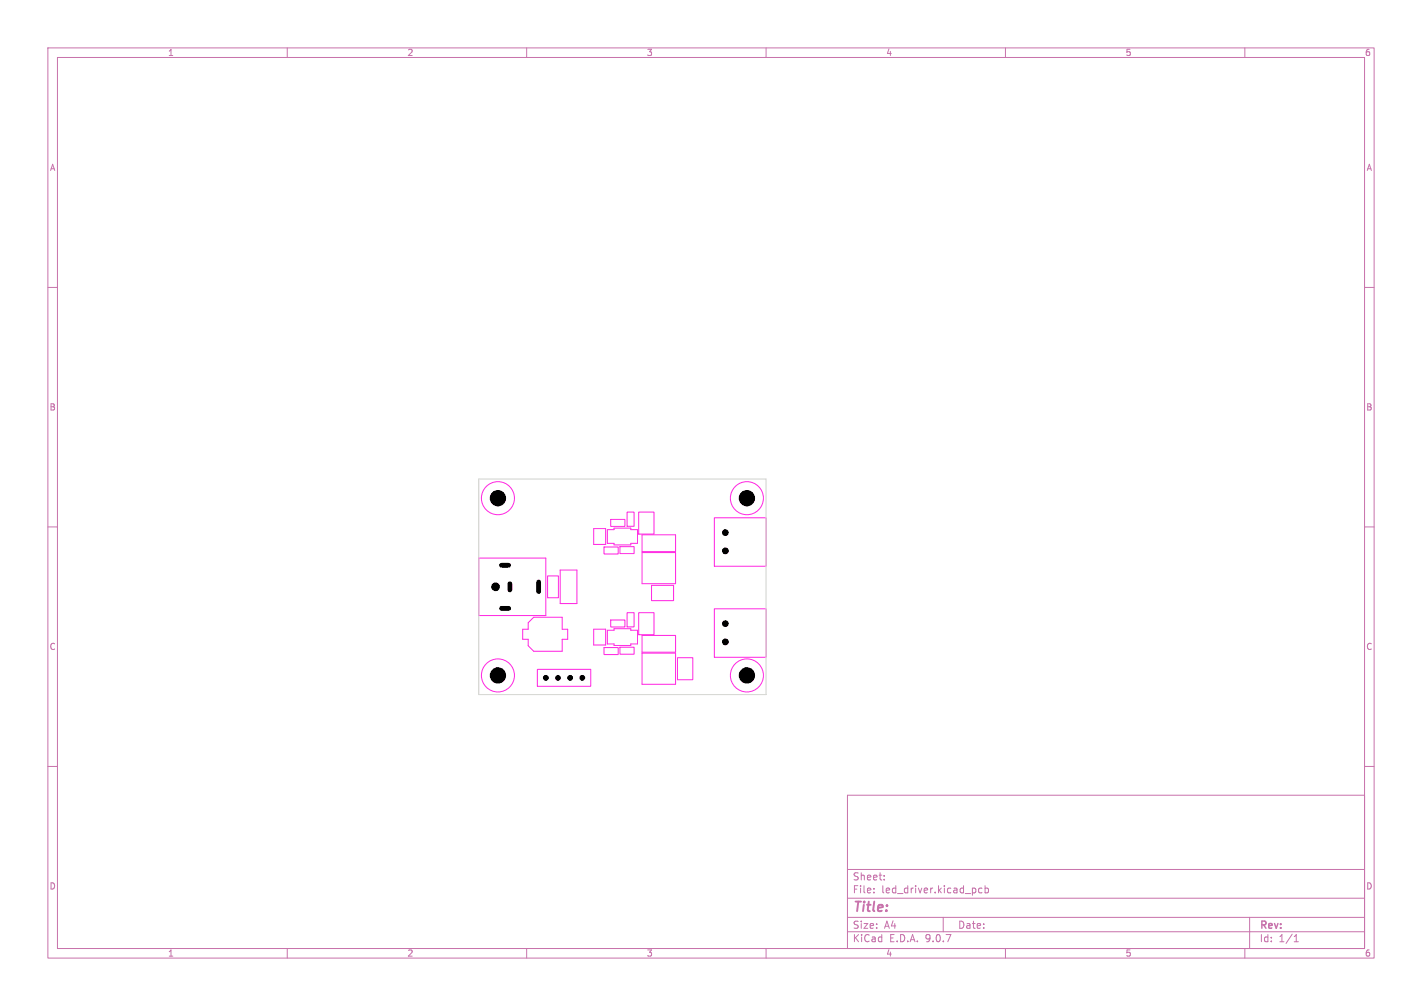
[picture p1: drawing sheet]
<svg xmlns="http://www.w3.org/2000/svg" width="297mm" height="210mm" viewBox="0 0 297 210" stroke-linecap="round" stroke-linejoin="round" font-family="sans-serif">
<defs><g id="words">
<text font-size="2.8" fill="#c872ab" x="178" y="190.9">Title:</text>
<g font-size="2.1" fill="#c872ab">
<text x="178" y="184">Sheet:</text>
<text x="178" y="186.7">File:</text>
<text x="184.1" y="186.7">led_driver.kicad_pcb</text>
<text x="178" y="196.9">KiCad</text>
<text x="178" y="194.1">Size:</text>
<text x="184.7" y="194.1">A4</text>
<text x="185.7" y="196.9">E.D.A.</text>
<text x="193.3" y="196.9">9.0.7</text>
<text x="200" y="194.1">Date:</text>
<text x="263" y="194.3">Rev:</text>
<text x="263" y="196.9">Id:</text>
<text x="267.1" y="196.9">1/1</text>
</g>
<g font-size="1.8" fill="#c872ab">
<text x="35" y="11.9">1</text>
<text x="85" y="11.9">2</text>
<text x="135" y="11.9">3</text>
<text x="185" y="11.9">4</text>
<text x="235" y="11.9">5</text>
<text x="285" y="11.9">6</text>
<text x="10.3" y="35.9">A</text>
<text x="285.4" y="35.9">A</text>
<text x="10.3" y="85.9">B</text>
<text x="285.3" y="85.9">B</text>
<text x="10.3" y="135.9">C</text>
<text x="285.3" y="135.9">C</text>
<text x="10.3" y="185.9">D</text>
<text x="285.3" y="185.9">D</text>
<text x="35" y="199.9">1</text>
<text x="85" y="199.9">2</text>
<text x="135" y="199.9">3</text>
<text x="185" y="199.9">4</text>
<text x="235" y="199.9">5</text>
<text x="285" y="199.9">6</text>
</g>
</g></defs>
<g fill="none" stroke="#c872ab" stroke-width=".21">
<path d="M10 10h277v190h-277zM12 12h273v186h-273zM60 10v2M110 10v2M160 10v2M210 10v2M260 10v2M10 60h2M285 60h2M10 110h2M285 110h2M10 160h2"/>
<path d="M177 166h108v32h-108zM285 160h2M60 198v2M110 198v2M160 198v2M177 194.5h108M177 191.5h108M177 187.5h108M177 181.5h108M182.5 186.3v.1M182.5 185.5v.1M184.7 183.6v.1"/>
<path d="M184.7 182.8v.1M197 191.5v3M205.1 185.5l-.4-.1-.3 .3 .1 .6h.6M205.7 185.5l.5-.1 .3 .3-.2 .6h-.6M205.7 184.9v1.5M210 198v2M260 198v2M261 191.5v6.5M270.3 196.6h.9M270.3 195.5l.4-.4v1.5"/>
</g>
<g fill="none" stroke="#ff26e2" stroke-width=".21">
<path d="M100 116.5h14v12h-14zM117 119h3.5v7h-3.5zM124 110.4h2.5v3.3h-2.5zM126.2 114.2h2.9v1.4h-2.9zM126.8 110.6h1.4v-.3h3.5v.3h1.5v2.8h-1.5v.4h-3.5v-.4h-1.4zM127.6 108.4h2.9v1.5h-2.9zM129.5 114.1h2.9v1.5h-2.9zM131 106.9h1.4v3h-1.4zM133.4 106.9h3.2v4.6h-3.2zM134.1 111.7h7v3.5h-7zM134.1 115.4h7v6.5h-7zM149.2 108.1h10.8v10.1h-10.8z"/>
<path d="M110.3 130l1.2-1.1h5.9v2.5h1.2v2.1h-1.2v2.5h-5.9l-1.2-1.2v-1.3h-1.1v-2.1h1.1zM112.2 139.7h11.2v3.6h-11.2zM114.4 120.2h2.2v4.6h-2.2zM124 131.4h2.5v3.3h-2.5zM126.2 135.2h2.9v1.4h-2.9zM126.8 131.6h1.4v-.3h3.5v.3h1.5v2.8h-1.5v.4h-3.5v-.4h-1.4zM127.6 129.4h2.9v1.5h-2.9zM129.5 135.1h2.9v1.5h-2.9zM131 127.9h1.4v3h-1.4zM133.4 127.9h3.2v4.6h-3.2zM134.1 132.7h7v3.5h-7zM134.1 136.4h7v6.5h-7z"/>
<path d="M136.1 122.2h4.6v3.2h-4.6zM141.5 137.3h3.2v4.6h-3.2zM149.2 127.1h10.8v10.1h-10.8z"/>
<circle cx="104" cy="104" r="3.4"/>
<circle cx="156" cy="104" r="3.4"/>
<circle cx="104" cy="141" r="3.5"/>
<circle cx="156" cy="141" r="3.4"/>
</g>
<path d="M100 100h60v45h-60z" fill="none" stroke="#d0d2cd" stroke-width=".21"/>
<g fill="#000" stroke="#000" stroke-width=".21">
<circle cx="104" cy="104" r="1.6"/>
<circle cx="151.5" cy="115" r=".6"/>
<circle cx="151.5" cy="111.2" r=".6"/>
<circle cx="156" cy="104" r="1.6"/>
<circle cx="103.5" cy="122.5" r=".8"/>
<circle cx="151.5" cy="130.2" r=".6"/>
<circle cx="151.5" cy="134" r=".6"/>
<circle cx="104" cy="141" r="1.6"/>
<circle cx="114" cy="141.5" r=".5"/>
<circle cx="116.5" cy="141.5" r=".5"/>
<circle cx="119.1" cy="141.5" r=".5"/>
<circle cx="121.6" cy="141.5" r=".5"/>
<circle cx="156" cy="141" r="1.6"/>
</g>
<path d="M104.7 118h1.5M104.7 127h1.5M106.5 121.9v1.3M112.5 121.5v2" fill="none" stroke="#000" stroke-width="1"/>
<use href="#words"/>
</svg>
